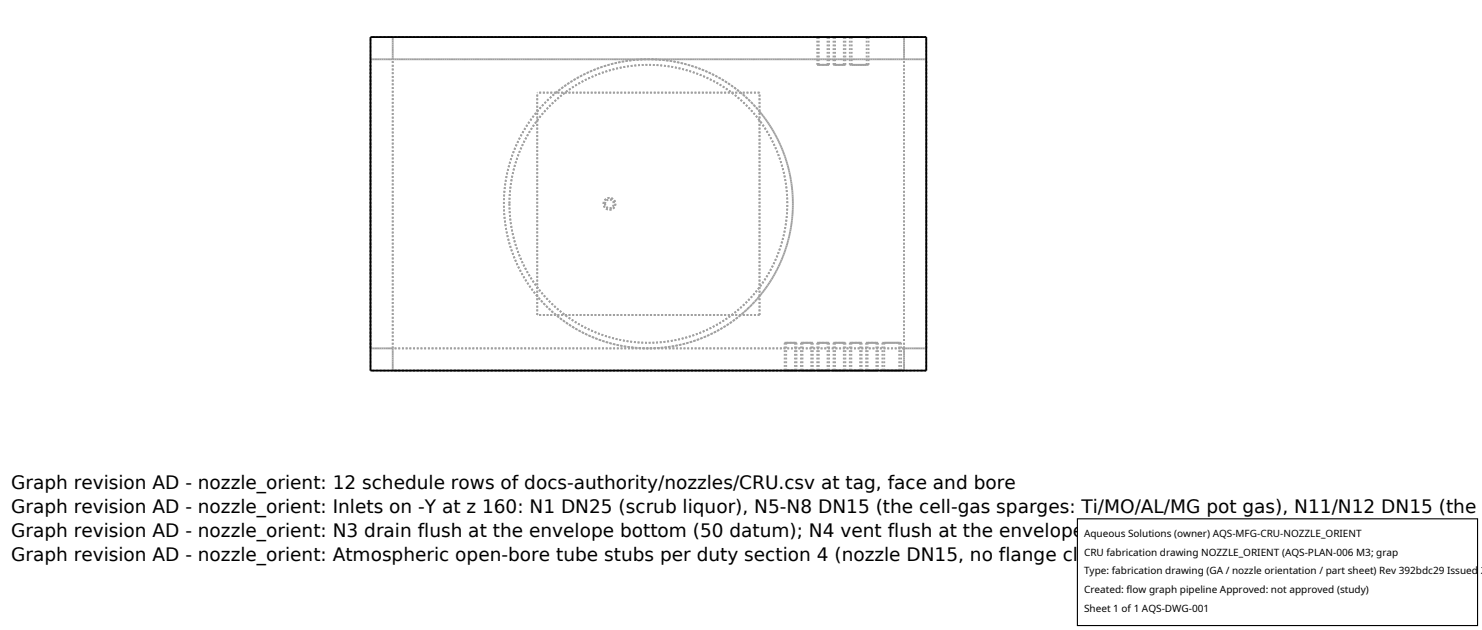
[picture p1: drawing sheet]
<svg xmlns="http://www.w3.org/2000/svg" width="212mm" height="90mm" viewBox="0 0 212 90" stroke-linecap="round" stroke-linejoin="round" font-family="sans-serif">
<defs><g id="words">
<g font-size="2.6">
<text x="1.6" y="69.8">Graph revision AD - nozzle_orient: 12 schedule rows of docs-authority/nozzles/CRU.csv at tag, face and bore</text>
<text x="1.6" y="73.3">Graph revision AD - nozzle_orient: Inlets on -Y at z 160: N1 DN25 (scrub liquor), N5-N8 DN15 (the cell-gas sparges: Ti/MO/AL/MG pot gas), N11/N12 DN15 (the</text>
<text x="1.6" y="76.7">Graph revision AD - nozzle_orient: N3 drain flush at the envelope bottom (50 datum); N4 vent flush at the envelope top (800 datum is the box top)</text>
<text x="1.6" y="80.2">Graph revision AD - nozzle_orient: Atmospheric open-bore tube stubs per duty section 4 (nozzle DN15, no flange class); the gas rows stay on their gas edges,</text>
</g>
<g font-size="1.4">
<text x="154.8" y="76.6">Aqueous Solutions (owner) AQS-MFG-CRU-NOZZLE_ORIENT</text>
<text x="154.8" y="79.3">CRU fabrication drawing NOZZLE_ORIENT (AQS-PLAN-006 M3; grap</text>
<text x="154.8" y="82">Type: fabrication drawing (GA / nozzle orientation / part sheet) Rev 392bdc29 Issued 2</text>
<text x="154.8" y="84.7">Created: flow graph pipeline Approved: not approved (study)</text>
<text x="154.8" y="87.4">Sheet 1 of 1 AQS-DWG-001</text>
</g>
</g></defs>
<g fill="none" stroke="#a0a0a0" stroke-width=".26" stroke-dasharray=".3 .3" stroke-linecap="butt">
<path d="M52.9 8.5h3.2M56.1 8.5h73M56.1 8.5v-3.2M56.1 5.3v3.2M56.1 8.5h-3.2M76.7 15.9v-2.7M76.7 15.9l1.3-1.4 1.4-1.3M79.4 13.2h-2.7M79.4 13.2l1.5-1.1 1.4-.9 1.7-.8 1.6-.7 3.4-.9 1.7-.2 1.8-.1 2 .1 1.7 .2 3.4 .9 1.7 .7 1.6 .8 1.4 .9 1.5 1.1M105.8 13.2h-26.4M105.8 13.2l1.4 1.3 1.3 1.4M108.5 13.2h-31.8"/>
<path d="M108.5 13.2h-2.7M108.5 15.9v-2.7M108.5 15.9l1.1 1.5 .9 1.4 .8 1.7 .7 1.6 .9 3.4 .3 1.7v1.8v2l-.3 1.7-.9 3.4-.7 1.7-.8 1.6-.9 1.4-1.1 1.5M116.7 9.3v-4M116.7 9.3h1.7M116.7 5.3h1.7M116.9 9.3v-4M116.9 9.3h1.3M116.9 5.3h1.3M118.2 9.3h-1.3M118.2 5.3h-1.3M118.2 5.3v4"/>
<path d="M118.4 9.3h-1.7M118.4 5.3h-1.7M118.4 5.3v4M119 9.3v-4M119 9.3h1.7M119 5.3h1.7M119.3 9.3v-4M119.3 9.3h1.2M119.3 5.3h1.2M120.5 9.3h-1.2M120.5 5.3h-1.2M120.5 5.3v4"/>
<path d="M120.7 9.3h-1.7M120.7 5.3h-1.7M120.7 5.3v4M121.4 9.3v-4M121.4 9.3h2.6M121.4 5.3h2.6M121.6 9.3v-4M121.6 9.3h2.2M121.6 5.3h2.2M123.8 9.3h-2.2M123.8 5.3h-2.2M123.8 5.3v4"/>
<path d="M124 9.3h-2.6M124 5.3h-2.6M124 5.3v4M129.1 5.3h-73M129.1 8.5h3.2M129.1 8.5v-3.2M129.1 5.3v3.2M129.1 8.5h-73M132.3 5.3h-79.4M132.3 8.5h-3.2M72 29.1l.1-1.9 .2-1.7 .9-3.4 .7-1.6 .8-1.7 .9-1.4 1.1-1.5M72 29.1l.1-2.2 .3-1.9 .5-1.9 .6-1.8 .9-2 1.1-1.7 1.2-1.7 1.3-1.4 1.5-1.3 1.6-1.3 1.7-1 1.9-.8 1.7-.7 2-.5 2-.3 2.1-.1 2.1 .1 2 .2 2 .5 1.8 .7 1.9 .9 1.7 1 1.7 1.2 1.4 1.3 1.5 1.6 1.1 1.6 1.1 1.7 .8 1.8 .7 2 .5 2 .3 2 .1 1.9-.1 2.1-.2 1.9-.5 2-.7 2-.8 1.6-1.1 1.9-1.2 1.7-1.4 1.5-1.5 1.4-1.6 1.1-1.6 1-1.9 .9-1.9 .7-2 .5-2.1 .3-1.9 .1-2.1-.1-2-.3-1.9-.4-1.9-.7-1.8-.8-1.9-1.1-1.6-1.3-1.5-1.3-1.3-1.4-1.2-1.7-1.1-1.7-.9-2-.6-1.8-.5-1.9-.3-1.9-.1-2.2"/>
<path d="M72.8 29.1v1.8l.3 2 .5 2 .7 1.8 .8 1.8 1 1.6 1.1 1.5 1.3 1.5 1.4 1.3 1.5 1.1 1.7 1 1.8 .9 1.8 .6 1.9 .5 2 .3 1.9 .1h2l1.9-.3 2-.5 1.8-.7 1.7-.8 1.7-1 1.6-1.1 1.5-1.4 1.3-1.5 1.1-1.5 1-1.6 .8-1.7 .6-1.8 .5-1.9 .4-2v-1.9v-2.1l-.3-1.8-.5-1.9-.6-1.8-.9-1.9-1-1.6-1.1-1.5-1.3-1.5-1.5-1.4-1.6-1.1-1.7-1-1.7-.8-1.8-.7-1.9-.4-2-.3-1.8-.1h-1.9l-1.9 .3-2 .5-1.8 .6-1.7 .8-1.8 1.1-1.5 1.1-1.5 1.4-1.4 1.5-1.1 1.5-1 1.6-.8 1.9-.7 1.8-.5 1.9-.3 2v1.8M86.2 29.1l.2-.6 .6-.2 .6 .2 .3 .6-.2 .6-.6 .2-.6-.2-.3-.6M86.4 29.1l.2-.4 .4-.2 .5 .1 .2 .5-.2 .4-.4 .2-.5-.1-.2-.5M52.9 52.9v-47.6M52.9 49.7h3.2M52.9 49.7v-41.2M56.1 49.7v-41.2M56.1 52.9v-3.2M56.1 49.7v3.2M56.1 49.7h-3.2M76.7 45v-31.8M76.7 45v-2.7"/>
<path d="M76.7 42.3v-26.4M76.7 42.3l-1.1-1.5-.9-1.4-.8-1.6-.7-1.7-.9-3.4-.2-1.7-.1-1.9M79.4 45h-2.7M79.4 45l-1.4-1.3-1.3-1.4M105.8 45h-26.4M105.8 45l-1.5 1.1-1.4 .9-1.6 .8-1.7 .7-3.4 .9-1.7 .3h-1.8h-2l-1.7-.3-3.4-.9-1.6-.7-1.7-.8-1.4-.9-1.5-1.1M108.5 45v-31.8M108.5 45h-31.8M108.5 45v-2.7M108.5 42.3v-26.4M108.5 45h-2.7M108.5 42.3l-1.3 1.4-1.4 1.3"/>
<path d="M112.1 48.9v4M112.1 48.9h1.7M112.1 52.9h1.7M112.3 48.9v4M112.3 48.9h1.2M112.3 52.9h1.2M113.5 48.9h-1.2M113.5 52.9h-1.2M113.5 52.9v-4M113.8 48.9h-1.7M113.8 52.9h-1.7M113.8 52.9v-4"/>
<path d="M114.4 48.9v4M114.4 48.9h1.7M114.4 52.9h1.7M114.6 48.9v4M114.6 48.9h1.3M114.6 52.9h1.3M115.9 48.9h-1.3M115.9 52.9h-1.3M115.9 52.9v-4M116.1 48.9h-1.7M116.1 52.9h-1.7M116.1 52.9v-4"/>
<path d="M116.7 48.9v4M116.7 48.9h1.7M116.7 52.9h1.7M116.9 48.9v4M116.9 48.9h1.3M116.9 52.9h1.3M118.2 48.9h-1.3M118.2 52.9h-1.3M118.2 52.9v-4M118.4 48.9h-1.7M118.4 52.9h-1.7M118.4 52.9v-4"/>
<path d="M119 48.9v4M119 48.9h1.7M119 52.9h1.7M119.3 48.9v4M119.3 48.9h1.2M119.3 52.9h1.2M120.5 48.9h-1.2M120.5 52.9h-1.2M120.5 52.9v-4M120.7 48.9h-1.7M120.7 52.9h-1.7M120.7 52.9v-4"/>
<path d="M121.4 48.9v4M121.4 48.9h1.7M121.4 52.9h1.7M121.6 48.9v4M121.6 48.9h1.2M121.6 52.9h1.2M122.8 48.9h-1.2M122.8 52.9h-1.2M122.8 52.9v-4M123.1 48.9h-1.7M123.1 52.9h-1.7M123.1 52.9v-4"/>
<path d="M123.7 48.9v4M123.7 48.9h1.7M123.7 52.9h1.7M123.9 48.9v4M123.9 48.9h1.3M123.9 52.9h1.3M125.2 48.9h-1.3M125.2 52.9h-1.3M125.2 52.9v-4M125.4 48.9h-1.7M125.4 52.9h-1.7M125.4 52.9v-4"/>
<path d="M126 48.9v4M126 48.9h2.7M126 52.9h2.7M126.3 48.9v4M126.3 48.9h2.1M126.3 52.9h2.1M128.4 48.9h-2.1M128.4 52.9h-2.1M128.4 52.9v-4M128.7 48.9h-2.7M128.7 52.9h-2.7M128.7 52.9v-4"/>
<path d="M129.1 52.9h-73M129.1 49.7h-73M129.1 49.7v-41.2M129.1 49.7h3.2M129.1 52.9v-3.2M129.1 49.7v3.2M132.3 52.9v-47.6M132.3 49.7v-41.2M132.3 52.9h-79.4M132.3 49.7h-3.2"/>
</g>
<path d="M52.9 5.3h79.4v47.6h-79.4z" fill="none" stroke="#000" stroke-width=".26"/>
<path d="M153.9 74.1h57.1v15.2h-57.1z" fill="#fff" stroke="#000" stroke-width=".16"/>
<use href="#words"/>
</svg>
